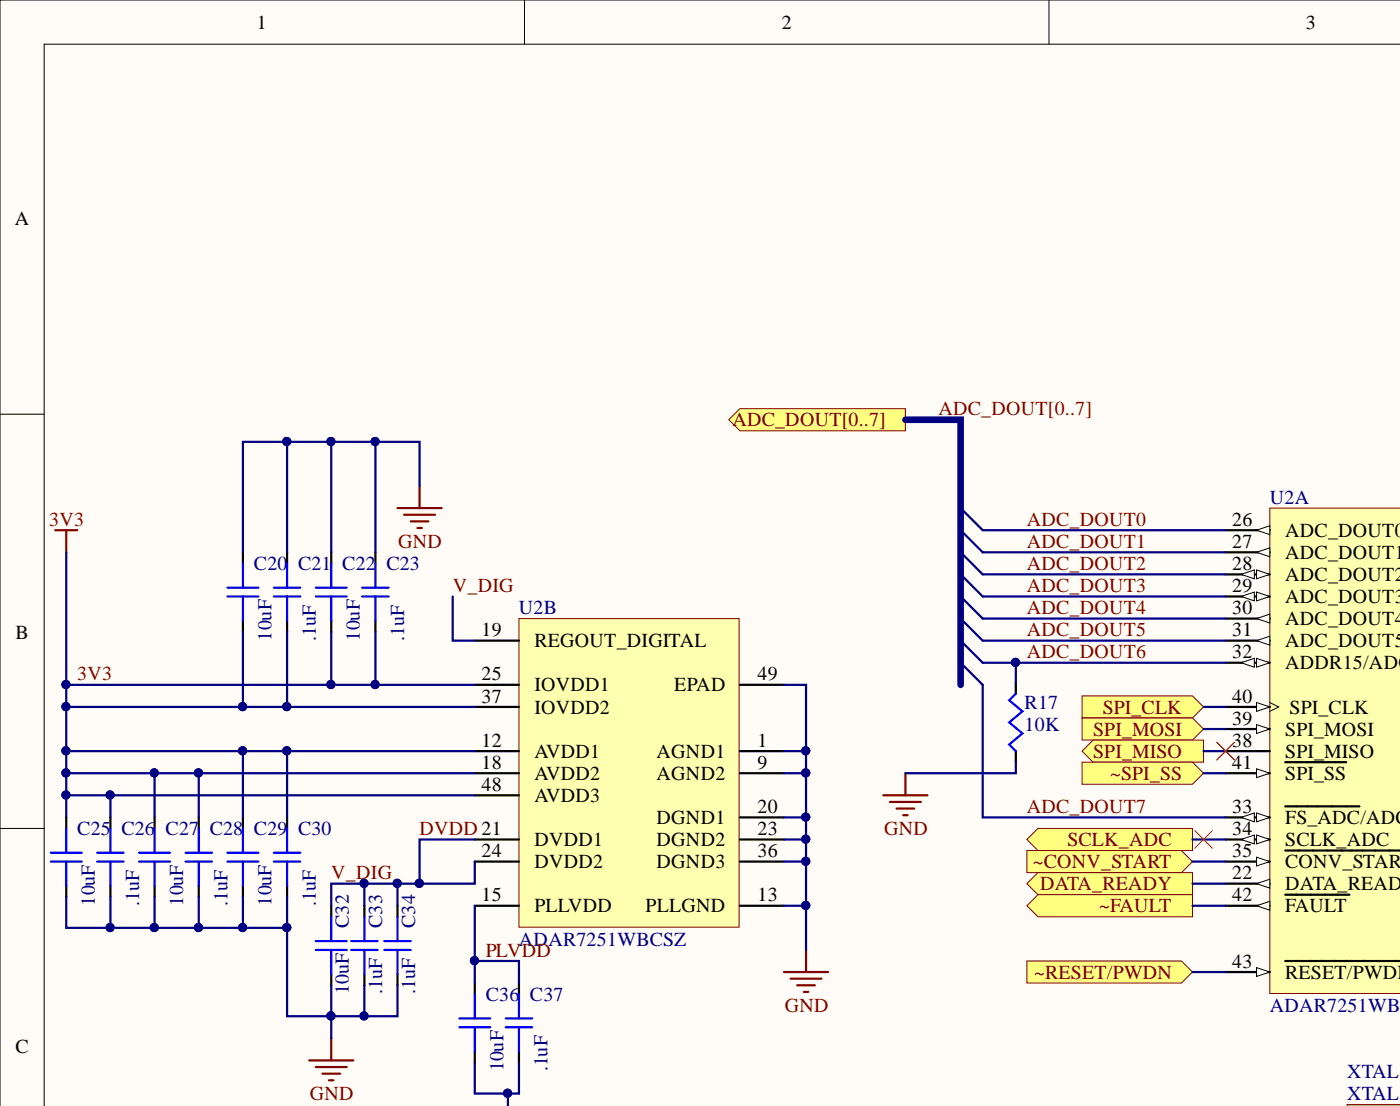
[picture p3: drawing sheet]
<svg xmlns="http://www.w3.org/2000/svg" width="161mm" height="127mm" viewBox="0 0 161 127" stroke-linecap="round" stroke-linejoin="round" font-family="sans-serif">
<defs><g id="words">
<g font-size="2.3">
<text x="29.5" y="3.3">1</text>
<text x="89.8" y="3.3">2</text>
<text x="150" y="3.3">3</text>
<text x="1.7" y="25.8">A</text>
<text x="141.6" y="60.4">26</text>
<text x="141.6" y="62.9">27</text>
<text x="141.6" y="65.4">28</text>
<text x="147.7" y="61.6">ADC_DOUT0</text>
<text x="147.7" y="64.2">ADC_DOUT1</text>
<text x="141.6" y="68">29</text>
<text x="141.6" y="70.5">30</text>
<text x="147.7" y="66.7">ADC_DOUT2</text>
<text x="147.7" y="69.3">ADC_DOUT3</text>
<text x="147.7" y="71.8">ADC_DOUT4</text>
<text x="1.8" y="73.4">B</text>
<text x="55.3" y="73.1">19</text>
<text x="61.4" y="74.3">REGOUT_DIGITAL</text>
<text x="141.6" y="73.1">31</text>
<text x="141.6" y="75.6">32</text>
<text x="147.7" y="74.3">ADC_DOUT5</text>
<text x="147.7" y="76.9">ADDR15/ADC</text>
<text x="55.3" y="78.1">25</text>
<text x="55.3" y="80.7">37</text>
<text x="61.4" y="79.4">IOVDD1</text>
<text x="61.4" y="81.9">IOVDD2</text>
<text x="77.5" y="79.4">EPAD</text>
<text x="87" y="78.1">49</text>
<text x="141.6" y="83.2">39</text>
<text x="141.6" y="80.7">40</text>
<text x="148.2" y="81.9">SPI_CLK</text>
<text x="55.3" y="85.7">12</text>
<text x="55.3" y="88.3">18</text>
<text x="61.4" y="87">AVDD1</text>
<text x="61.4" y="89.5">AVDD2</text>
<text x="75.4" y="87">AGND1</text>
<text x="75.4" y="89.5">AGND2</text>
<text x="87" y="85.7">1</text>
<text x="87" y="88.3">9</text>
<text x="141.6" y="85.7">38</text>
<text x="141.6" y="88.3">41</text>
<text x="147.7" y="87">SPI_MISO</text>
<text x="147.7" y="84.5">SPI_MOSI</text>
<text x="147.7" y="89.5">SPI_SS</text>
<text x="55.3" y="90.8">48</text>
<text x="61.4" y="92.1">AVDD3</text>
<text x="75.4" y="94.6">DGND1</text>
<text x="87" y="93.4">20</text>
<text x="87" y="95.9">23</text>
<text x="141.6" y="93.4">33</text>
<text x="141.6" y="95.9">34</text>
<text x="147.7" y="94.6">FS_ADC/ADC</text>
<text x="55.3" y="98.4">24</text>
<text x="61.4" y="97.2">DVDD1</text>
<text x="61.4" y="99.7">DVDD2</text>
<text x="75.4" y="97.2">DGND2</text>
<text x="75.4" y="99.7">DGND3</text>
<text x="87" y="98.4">36</text>
<text x="141.6" y="101">22</text>
<text x="141.6" y="98.4">35</text>
<text x="147.7" y="97.2">SCLK_ADC</text>
<text x="147.7" y="99.7">CONV_STAR</text>
<text x="160.9" y="99.7">T</text>
<text x="55.3" y="103.5">15</text>
<text x="61.4" y="104.8">PLLVDD</text>
<text x="74.2" y="104.8">PLLGND</text>
<text x="87" y="103.5">13</text>
<text x="141.6" y="103.5">42</text>
<text x="147.7" y="102.2">DATA_READ</text>
<text x="147.7" y="104.8">FAULT</text>
<text x="141.6" y="111.1">43</text>
<text x="147.7" y="112.4">RESET/PWDN</text>
<text x="1.8" y="120.9">C</text>
</g>
<g font-size="2.3" fill="#800000">
<text x="107.8" y="47.7">ADC_DOUT[0..7]</text>
<text x="84.2" y="49">ADC_DOUT[0..7]</text>
<text x="5.7" y="60.4">3V3</text>
<text x="45.8" y="62.9">GND</text>
<text x="118" y="60.4">ADC_DOUT0</text>
<text x="118" y="62.9">ADC_DOUT1</text>
<text x="118" y="65.4">ADC_DOUT2</text>
<text x="52" y="68">V_DIG</text>
<text x="118" y="68">ADC_DOUT3</text>
<text x="118" y="70.5">ADC_DOUT4</text>
<text x="118" y="73.1">ADC_DOUT5</text>
<text x="118" y="75.6">ADC_DOUT6</text>
<text x="8.9" y="78.1">3V3</text>
<text x="126.7" y="81.9">SPI_CLK</text>
<text x="125.6" y="84.5">SPI_MOSI</text>
<text x="125.6" y="87">SPI_MISO</text>
<text x="127.6" y="89.5">~SPI_SS</text>
<text x="48.2" y="95.9">DVDD 21</text>
<text x="101.6" y="95.9">GND</text>
<text x="118" y="93.4">ADC_DOUT7</text>
<text x="38.1" y="101">V_DIG</text>
<text x="118.7" y="99.7">~CONV_START</text>
<text x="122.6" y="97.2">SCLK_ADC</text>
<text x="119.5" y="102.2">DATA_READY</text>
<text x="126.3" y="104.8">~FAULT</text>
<text x="55.8" y="109.8">PLVDD</text>
<text x="118.8" y="112.4">~RESET/PWDN</text>
<text x="90.2" y="116.2">GND</text>
<text x="35.6" y="126.3">GND</text>
</g>
<g font-size="2.3" fill="#000080">
<text x="145.9" y="57.8">U2A</text>
<text x="29.2" y="65.4">C20</text>
<text x="34.3" y="65.4">C21</text>
<text x="39.3" y="65.4">C22</text>
<text x="44.4" y="65.4">C23</text>
<text x="59.6" y="70.5">U2B</text>
<text x="31.2" y="73.6" transform="rotate(-90 31.2 73.6)">10uF</text>
<text x="36.3" y="73.6" transform="rotate(-90 36.3 73.6)">.1uF</text>
<text x="41.4" y="73.6" transform="rotate(-90 41.4 73.6)">10uF</text>
<text x="46.4" y="73.6" transform="rotate(-90 46.4 73.6)">.1uF</text>
<text x="117.7" y="81.4">R17</text>
<text x="117.7" y="84">10K</text>
<text x="8.9" y="95.9">C25</text>
<text x="14" y="95.9">C26</text>
<text x="19" y="95.9">C27</text>
<text x="24.1" y="95.9">C28</text>
<text x="29.2" y="95.9">C29</text>
<text x="34.3" y="95.9">C30</text>
<text x="10.9" y="104" transform="rotate(-90 10.9 104)">10uF</text>
<text x="16" y="104" transform="rotate(-90 16 104)">.1uF</text>
<text x="21.1" y="104" transform="rotate(-90 21.1 104)">10uF</text>
<text x="26.1" y="104" transform="rotate(-90 26.1 104)">.1uF</text>
<text x="31.2" y="104" transform="rotate(-90 31.2 104)">10uF</text>
<text x="36.3" y="104" transform="rotate(-90 36.3 104)">.1uF</text>
<text x="40.1" y="106.5" transform="rotate(-90 40.1 106.5)">C32</text>
<text x="43.9" y="106.5" transform="rotate(-90 43.9 106.5)">C33</text>
<text x="47.7" y="106.5" transform="rotate(-90 47.7 106.5)">C34</text>
<text x="59.6" y="108.6">ADAR7251WBCSZ</text>
<text x="40.1" y="114.2" transform="rotate(-90 40.1 114.2)">10uF</text>
<text x="43.9" y="114.2" transform="rotate(-90 43.9 114.2)">.1uF</text>
<text x="47.7" y="114.2" transform="rotate(-90 47.7 114.2)">.1uF</text>
<text x="55.8" y="114.9">C36</text>
<text x="60.9" y="114.9">C37</text>
<text x="145.9" y="116.2">ADAR7251WBC</text>
<text x="57.9" y="123" transform="rotate(-90 57.9 123)">10uF</text>
<text x="62.9" y="123" transform="rotate(-90 62.9 123)">.1uF</text>
<text x="154.8" y="123.8">XTAL</text>
<text x="154.8" y="126.3">XTAL.S</text>
</g>
</g></defs>
<g fill="#fffcf8" stroke="#000" stroke-width=".11">
<path d="M0 0h160.9v127h-160.9z"/>
<path d="M5.1 5.1h155.8v121.9h-155.8z"/>
</g>
<path d="M60.3 0v5.1M120.5 0v5.1M0 47.6h5.1M0 95.1h5.1" fill="none" stroke="#000" stroke-width=".11"/>
<path d="M145.9 58.3h15v55.8h-15z" fill="#ffffb0" stroke="#800000" stroke-width=".11"/>
<path d="M140.8 101.5h5.1" fill="none" stroke="#000" stroke-width=".25"/>
<path d="M144.4 101.5l1.5-.5v1z" fill="#fffcf8"/>
<path d="M144.4 101.5l1.5-.5v1z" fill="none" stroke="#000" stroke-width=".11"/>
<path d="M140.8 60.9h5.1" fill="none" stroke="#000" stroke-width=".25"/>
<path d="M144.4 60.9l1.5-.5v1z" fill="#fffcf8"/>
<path d="M144.4 60.9l1.5-.5v1z" fill="none" stroke="#000" stroke-width=".11"/>
<path d="M140.8 63.4h5.1" fill="none" stroke="#000" stroke-width=".25"/>
<path d="M144.4 63.4l1.5-.5v1z" fill="#fffcf8"/>
<path d="M144.4 63.4l1.5-.5v1z" fill="none" stroke="#000" stroke-width=".11"/>
<path d="M140.8 66h5.1" fill="none" stroke="#000" stroke-width=".25"/>
<path d="M144.4 65.4l1.5 .6-1.5 .5z" fill="#fffcf8"/>
<path d="M144.4 65.4l1.5 .6-1.5 .5z" fill="none" stroke="#000" stroke-width=".11"/>
<path d="M142.6 66l1.5-.6v1.1z" fill="#fffcf8"/>
<path d="M142.6 66l1.5-.6v1.1z" fill="none" stroke="#000" stroke-width=".11"/>
<path d="M140.8 68.5h5.1" fill="none" stroke="#000" stroke-width=".25"/>
<path d="M144.4 68l1.5 .5-1.5 .5z" fill="#fffcf8"/>
<path d="M144.4 68l1.5 .5-1.5 .5z" fill="none" stroke="#000" stroke-width=".11"/>
<path d="M142.6 68.5l1.5-.5v1z" fill="#fffcf8"/>
<path d="M142.6 68.5l1.5-.5v1z" fill="none" stroke="#000" stroke-width=".11"/>
<path d="M140.8 71h5.1" fill="none" stroke="#000" stroke-width=".25"/>
<path d="M144.4 71l1.5-.5v1z" fill="#fffcf8"/>
<path d="M144.4 71l1.5-.5v1z" fill="none" stroke="#000" stroke-width=".11"/>
<path d="M140.8 73.6h5.1" fill="none" stroke="#000" stroke-width=".25"/>
<path d="M144.4 73.6l1.5-.5v1z" fill="#fffcf8"/>
<path d="M144.4 73.6l1.5-.5v1z" fill="none" stroke="#000" stroke-width=".11"/>
<path d="M140.8 76.1h5.1" fill="none" stroke="#000" stroke-width=".25"/>
<path d="M144.4 75.6l1.5 .5-1.5 .5z" fill="#fffcf8"/>
<path d="M144.4 75.6l1.5 .5-1.5 .5z" fill="none" stroke="#000" stroke-width=".11"/>
<path d="M142.6 76.1l1.5-.5v1z" fill="#fffcf8"/>
<path d="M142.6 76.1l1.5-.5v1z" fill="none" stroke="#000" stroke-width=".11"/>
<path d="M140.8 93.9h5.1" fill="none" stroke="#000" stroke-width=".25"/>
<path d="M144.4 93.4l1.5 .5-1.5 .5z" fill="#fffcf8"/>
<path d="M144.4 93.4l1.5 .5-1.5 .5z" fill="none" stroke="#000" stroke-width=".11"/>
<path d="M142.6 93.9l1.5-.5v1z" fill="#fffcf8"/>
<path d="M142.6 93.9l1.5-.5v1z" fill="none" stroke="#000" stroke-width=".11"/>
<path d="M140.8 96.4h5.1M147.7 92.6h8.5" fill="none" stroke="#000" stroke-width=".25"/>
<path d="M144.4 95.9l1.5 .5-1.5 .5z" fill="#fffcf8"/>
<path d="M144.4 95.9l1.5 .5-1.5 .5z" fill="none" stroke="#000" stroke-width=".11"/>
<path d="M142.6 96.4l1.5-.5v1z" fill="#fffcf8"/>
<path d="M142.6 96.4l1.5-.5v1z" fill="none" stroke="#000" stroke-width=".11"/>
<path d="M140.8 98.9h5.1" fill="none" stroke="#000" stroke-width=".25"/>
<path d="M144.4 98.4l1.5 .5-1.5 .5z" fill="#fffcf8"/>
<path d="M144.4 98.4l1.5 .5-1.5 .5z" fill="none" stroke="#000" stroke-width=".11"/>
<path d="M140.8 86.2h5.1M140.8 83.7h5.1M147.7 97.7h13.2" fill="none" stroke="#000" stroke-width=".25"/>
<path d="M144.4 83.2l1.5 .5-1.5 .5z" fill="#fffcf8"/>
<path d="M144.4 83.2l1.5 .5-1.5 .5zM145.9 80.7l1 .5-1 .5" fill="none" stroke="#000" stroke-width=".11"/>
<path d="M140.8 81.2h5.1" fill="none" stroke="#000" stroke-width=".25"/>
<path d="M144.4 80.7l1.5 .5-1.5 .5z" fill="#fffcf8"/>
<path d="M144.4 80.7l1.5 .5-1.5 .5z" fill="none" stroke="#000" stroke-width=".11"/>
<path d="M140.8 88.8h5.1" fill="none" stroke="#000" stroke-width=".25"/>
<path d="M144.4 88.3l1.5 .5-1.5 .5z" fill="#fffcf8"/>
<path d="M144.4 88.3l1.5 .5-1.5 .5z" fill="none" stroke="#000" stroke-width=".11"/>
<path d="M147.7 87.5h7M140.8 104h5.1" fill="none" stroke="#000" stroke-width=".25"/>
<path d="M144.4 104l1.5-.5v1z" fill="#fffcf8"/>
<path d="M144.4 104l1.5-.5v1z" fill="none" stroke="#000" stroke-width=".11"/>
<path d="M140.8 111.6h5.1M147.7 102.7h7.4" fill="none" stroke="#000" stroke-width=".25"/>
<path d="M144.4 111.1l1.5 .5-1.5 .5z" fill="#fffcf8"/>
<path d="M144.4 111.1l1.5 .5-1.5 .5z" fill="none" stroke="#000" stroke-width=".11"/>
<path d="M147.7 110.3h13.2" fill="none" stroke="#000" stroke-width=".25"/>
<path d="M59.6 71h25.3v35.5h-25.3z" fill="#ffffb0" stroke="#800000" stroke-width=".11"/>
<g fill="none" stroke="#000" stroke-width=".25">
<path d="M27.9 63.4v1.3M27.9 71.3v1.3M33 63.4v1.3M33 71.3v1.3M38.1 63.4v1.3M38.1 71.3v1.3M43.1 63.4v1.3M43.1 71.3v1.3M54.6 73.6h5M54.6 78.6h5M85 78.6h5.1M7.6 93.9v1.2"/>
<path d="M12.7 93.9v1.2M17.8 93.9v1.2M22.8 93.9v1.2M27.9 93.9v1.2M33 93.9v1.2M54.6 86.2h5M54.6 88.8h5M54.6 96.4h5M54.6 98.9h5M54.6 81.2h5M54.6 91.3h5M85 86.2h5.1"/>
<path d="M85 88.8h5.1M85 93.9h5.1M85 96.4h5.1M85 98.9h5.1M7.6 101.7v1.3M12.7 101.7v1.3M17.8 101.7v1.3M22.8 101.7v1.3M27.9 101.7v1.3M33 101.7v1.3M38.1 104v1.3M38.1 111.9v1.2"/>
<path d="M41.9 104v1.3M41.9 111.9v1.2M45.7 104v1.3M45.7 111.9v1.2M54.6 104h5M54.6 112.9v1.3M59.6 112.9v1.3M85 104h5.1M54.6 120.7v1.3M59.6 120.7v1.3"/>
</g>
<g fill="none" stroke="#800000" stroke-width=".25">
<path d="M45.7 58.3h5M46.4 59.1h3.6M47.2 59.9h2M48.2 55.8v2.5M6.3 60.9h2.6M7.6 60.9v2.5M48 60.6h.5M38.1 119.2v2.6M90.1 111.6h5.1M90.8 112.4h3.6M91.6 113.1h2M92.4 113.9h.5"/>
<path d="M92.6 109.1v2.5M35.5 121.8h5.1M36.3 122.5h3.5M37 123.3h2.1M37.8 124h.5"/>
</g>
<g fill="none" stroke="#00f" stroke-width=".25">
<path d="M26.1 68.5h3.6M26.1 67.5h3.6M27.9 64.7v2.8M27.9 68.5v2.8M31.5 68.5h3M31.5 67.5h3M33 64.7v2.8M33 68.5v2.8M36.3 68.5h3.5M36.3 67.5h3.5M38.1 64.7v2.8M38.1 68.5v2.8"/>
<path d="M41.6 68.5h3.1M41.6 67.5h3.1M43.1 64.7v2.8M43.1 68.5v2.8M5.8 98.9h3.6M5.8 97.9h3.6M7.6 95.1v2.8M7.6 98.9v2.8M11.2 98.9h3M11.2 97.9h3M12.7 95.1v2.8M12.7 98.9v2.8"/>
<path d="M16 98.9h3.5M16 97.9h3.5M17.8 95.1v2.8M17.8 98.9v2.8M21.3 98.9h3.1M21.3 97.9h3.1M22.8 95.1v2.8M22.8 98.9v2.8M26.1 98.9h3.6M26.1 97.9h3.6M27.9 95.1v2.8M27.9 98.9v2.8"/>
<path d="M31.5 98.9h3M31.5 97.9h3M33 95.1v2.8M33 98.9v2.8M36.3 109.1h3.5M36.3 108.1h3.5M38.1 105.3v2.8M38.1 109.1v2.8M40.3 109.1h3.1M40.3 108.1h3.1M41.9 105.3v2.8M41.9 109.1v2.8"/>
<path d="M44.2 109.1h3M44.2 108.1h3M45.7 105.3v2.8M45.7 109.1v2.8M52.8 118h3.5M52.8 116.9h3.5M54.6 114.2v2.7M54.6 118v2.7M58.1 118h3.1M58.1 116.9h3.1M59.6 114.2v2.7M59.6 118v2.7"/>
</g>
<path d="M83.7 48.2l1.3-1.3h19v2.6h-19z" fill-rule="evenodd" fill="#ffff80" stroke="#800000" stroke-width=".11"/>
<path d="M110.4 58.3l2.5 2.6M110.4 76.1l2.5 2.5M110.4 73.6l2.5 2.5M110.4 71l2.5 2.6M110.4 68.5l2.5 2.5M110.4 66l2.5 2.5M110.4 63.4l2.5 2.6M110.4 60.9l2.5 2.5" fill="none" stroke="#000080" stroke-width=".25"/>
<g fill="#ffff80" stroke="#800000" stroke-width=".11">
<path d="M124.3 79.9h12.7l1.3 1.3-1.3 1.2h-12.7z" fill-rule="evenodd"/>
<path d="M124.3 82.4h12.7l1.3 1.3-1.3 1.3h-12.7z" fill-rule="evenodd"/>
<path d="M124.3 86.2l1.3-1.2h12.7v2.5h-12.7z" fill-rule="evenodd"/>
<path d="M124.3 87.5h12.7l1.3 1.3-1.3 1.3h-12.7z" fill-rule="evenodd"/>
<path d="M118 96.4l1.3-1.3h17.7v2.6h-17.7z" fill-rule="evenodd"/>
<path d="M118 97.7h17.8l1.2 1.2-1.2 1.3h-17.8z" fill-rule="evenodd"/>
<path d="M118 101.5l1.3-1.3h17.7v2.5h-17.7z" fill-rule="evenodd"/>
<path d="M118 104l1.3-1.3h17.7v2.6h-17.7z" fill-rule="evenodd"/>
<path d="M118 110.3h17.8l1.2 1.3-1.2 1.3h-17.8z" fill-rule="evenodd"/>
</g>
<path d="M116.7 78.4v1.3M116.7 86.2v1.3" fill="none" stroke="#000" stroke-width=".25"/>
<path d="M116.7 79.7l-.7 .7 1.5 1.3-1.5 1.3 1.5 1.2-1.5 1.3 .7 .7" fill="none" stroke="#00f" stroke-width=".25"/>
<path d="M101.5 91.3h5.1M102.3 92.1h3.5M103 92.8h2.1M103.8 93.6h.5M104 88.8v2.5" fill="none" stroke="#800000" stroke-width=".25"/>
<path d="M139.8 85.2l2 2.1M141.8 85.2l-2 2.1" fill="none" stroke="#f00" stroke-width=".11"/>
<g fill="none" stroke="#000080" stroke-width=".25">
<path d="M33 50.7v12.7M38.1 50.7v12.7M43.1 50.7v12.7M48.2 55.8v-5.1h-20.3v12.7M7.6 78.6v2.6h47M7.6 63.4v15.2h47M27.9 72.6v8.6M33 72.6v8.6M38.1 72.6v6M43.1 72.6v6M52 68.5v5.1h2.6M90.1 78.6h2.5v25.4"/>
<path d="M112.9 78.6v15.3h27.9M112.9 76.1h27.9M112.9 73.6h27.9M112.9 71h27.9M112.9 68.5h27.9M112.9 66h27.9M112.9 63.4h27.9M112.9 60.9h27.9M116.7 76.1v2.3M7.6 81.2v5h47M7.6 86.2v2.6h47M7.6 88.8v2.5h47"/>
<path d="M7.6 91.3v2.6M12.7 91.3v2.6M17.8 88.8v5.1M22.8 88.8v5.1M27.9 86.2v7.7M33 86.2v7.7M54.6 96.4h-6.4v5.1M54.6 98.9v2.6h-8.9M90.1 86.2h2.5M90.1 88.8h2.5M90.1 93.9h2.5M90.1 96.4h2.5"/>
<path d="M90.1 98.9h2.5M116.7 87.5v1.3h-12.7M137 96.4h3.8M137 98.9h3.8M138.3 86.2h2.5M138.3 88.8h2.5M138.3 81.2h2.5M138.3 83.7h2.5M7.6 103v3.5h25.4v-3.5M12.7 103v3.5M17.8 103v3.5M22.8 103v3.5"/>
<path d="M27.9 103v3.5M33 106.5v10.2h5.1v2.5M38.1 113.1v3.6h7.6v-3.6M41.9 101.5h-3.8v2.5M41.9 104v-2.5h3.8v2.5M41.9 113.1v3.6M54.6 104v6.3h5v2.6M54.6 110.3v2.6M90.1 104h2.5v5.1M137 101.5h3.8M137 104h3.8M137 111.6h3.8"/>
<path d="M54.6 122v3.6h5v-3.6M58.4 125.6v1.4"/>
</g>
<g fill="#000080" stroke="#000080" stroke-width=".11">
<circle cx="92.6" cy="104" r=".47"/>
<circle cx="92.6" cy="86.2" r=".47"/>
<circle cx="92.6" cy="88.7" r=".47"/>
<circle cx="92.6" cy="93.8" r=".47"/>
<circle cx="92.6" cy="96.4" r=".47"/>
<circle cx="92.6" cy="98.9" r=".47"/>
<circle cx="58.3" cy="125.5" r=".47"/>
<circle cx="41.8" cy="101.4" r=".47"/>
<circle cx="41.8" cy="116.7" r=".47"/>
<circle cx="38" cy="116.7" r=".47"/>
<circle cx="43.1" cy="78.6" r=".47"/>
<circle cx="43.1" cy="50.7" r=".47"/>
<circle cx="38" cy="78.6" r=".47"/>
<circle cx="38" cy="50.7" r=".47"/>
<circle cx="32.9" cy="81.1" r=".47"/>
<circle cx="32.9" cy="50.7" r=".47"/>
<circle cx="27.9" cy="81.1" r=".47"/>
<circle cx="54.5" cy="110.3" r=".47"/>
<circle cx="45.6" cy="101.4" r=".47"/>
<circle cx="48.2" cy="101.4" r=".47"/>
<circle cx="7.6" cy="78.6" r=".47"/>
<circle cx="7.6" cy="81.1" r=".47"/>
<circle cx="7.6" cy="86.2" r=".47"/>
<circle cx="27.9" cy="86.2" r=".47"/>
<circle cx="32.9" cy="86.2" r=".47"/>
<circle cx="7.6" cy="88.7" r=".47"/>
<circle cx="17.7" cy="88.7" r=".47"/>
<circle cx="22.8" cy="88.7" r=".47"/>
<circle cx="7.6" cy="91.3" r=".47"/>
<circle cx="12.6" cy="91.3" r=".47"/>
<circle cx="12.6" cy="106.5" r=".47"/>
<circle cx="17.7" cy="106.5" r=".47"/>
<circle cx="22.8" cy="106.5" r=".47"/>
<circle cx="27.9" cy="106.5" r=".47"/>
<circle cx="32.9" cy="106.5" r=".47"/>
<circle cx="116.7" cy="76.1" r=".47"/>
</g>
<path d="M104 48.2h6.4v30.4" fill="none" stroke="#000080" stroke-width=".76"/>
<path d="M154.8 126.8h6.1v.2h-6.1z" fill="#80ff80" stroke="#800000" stroke-width=".11"/>
<path d="M137.3 95.4l2 2M139.3 95.4l-2 2M139.8 85.2l2 2.1M141.8 85.2l-2 2.1" fill="none" stroke="#f00" stroke-width=".11"/>
<use href="#words"/>
</svg>
